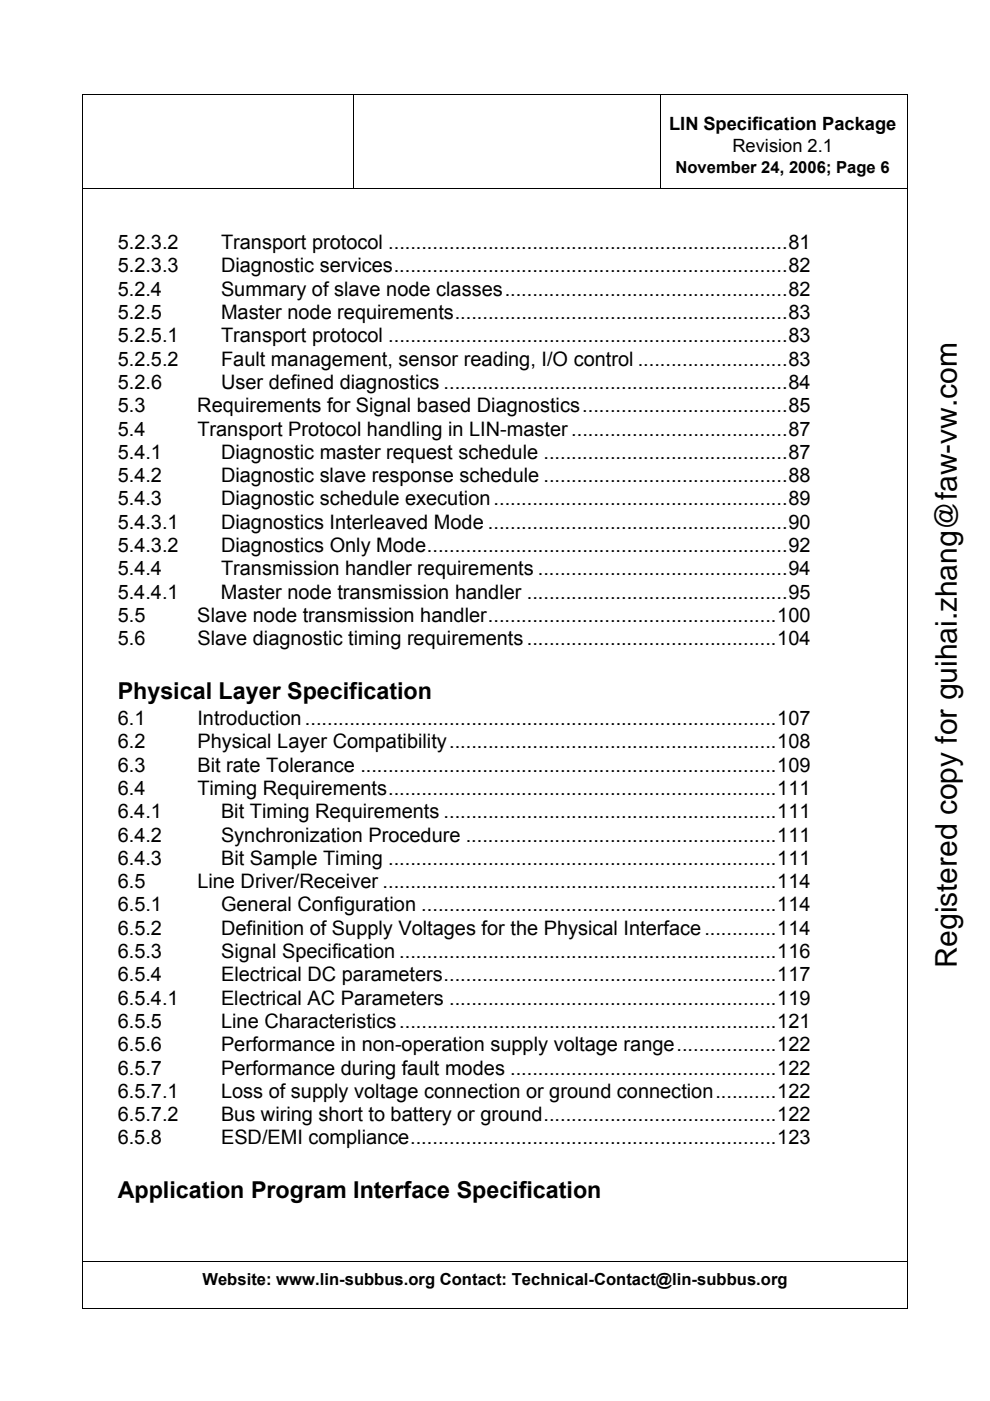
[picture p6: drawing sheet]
<svg xmlns="http://www.w3.org/2000/svg" width="210mm" height="297mm" viewBox="0 0 210 297" stroke-linecap="round" stroke-linejoin="round" font-family="sans-serif">
<defs><g id="words">
<text font-size="6.3" fill="#010101" x="202.8" y="205.3" transform="rotate(-90 202.8 205.3)">Registered copy for guihai.zhang@faw-vw.com</text>
<g font-size="4.9">
<text x="25" y="148.2">Physical Layer Specification</text>
<text x="25" y="254">Application Program Interface Specification</text>
</g>
<g font-size="4.2">
<text x="25" y="52.8">5.2.3.2</text>
<text x="46.9" y="52.8">Transport protocol ........................................................................81</text>
<text x="25" y="57.8">5.2.3.3</text>
<text x="46.9" y="57.8">Diagnostic services.......................................................................82</text>
<text x="25" y="62.7">5.2.4</text>
<text x="46.9" y="62.7">Summary of slave node classes...................................................82</text>
<text x="25" y="67.6">5.2.5</text>
<text x="46.9" y="67.6">Master node requirements............................................................83</text>
<text x="25" y="72.6">5.2.5.1</text>
<text x="25" y="77.5">5.2.5.2</text>
<text x="46.9" y="72.6">Transport protocol ........................................................................83</text>
<text x="46.9" y="77.5">Fault management, sensor reading, I/O control ...........................83</text>
<text x="25" y="82.5">5.2.6</text>
<text x="46.9" y="82.5">User defined diagnostics ..............................................................84</text>
<text x="25" y="87.4">5.3</text>
<text x="41.8" y="87.4">Requirements for Signal based Diagnostics.....................................85</text>
<text x="25" y="92.4">5.4</text>
<text x="41.8" y="92.4">Transport Protocol handling in LIN-master.......................................87</text>
<text x="25" y="97.3">5.4.1</text>
<text x="46.9" y="97.3">Diagnostic master request schedule ............................................87</text>
<text x="25" y="102.2">5.4.2</text>
<text x="25" y="107.2">5.4.3</text>
<text x="46.9" y="102.2">Diagnostic slave response schedule ............................................88</text>
<text x="46.9" y="107.2">Diagnostic schedule execution.....................................................89</text>
<text x="25" y="112.1">5.4.3.1</text>
<text x="46.9" y="112.1">Diagnostics Interleaved Mode ......................................................90</text>
<text x="25" y="117.1">5.4.3.2</text>
<text x="46.9" y="117.1">Diagnostics Only Mode.................................................................92</text>
<text x="25" y="122">5.4.4</text>
<text x="46.9" y="122">Transmission handler requirements .............................................94</text>
<text x="25" y="126.9">5.4.4.1</text>
<text x="25" y="131.9">5.5</text>
<text x="41.8" y="131.9">Slave node transmission handler....................................................100</text>
<text x="46.9" y="126.9">Master node transmission handler ...............................................95</text>
<text x="25" y="136.8">5.6</text>
<text x="41.8" y="136.8">Slave diagnostic timing requirements.............................................104</text>
<text x="25" y="153.7">6.1</text>
<text x="41.8" y="153.7">Introduction.....................................................................................107</text>
<text x="25" y="158.7">6.2</text>
<text x="41.8" y="158.7">Physical Layer Compatibility...........................................................108</text>
<text x="25" y="163.6">6.3</text>
<text x="41.8" y="163.6">Bit rate Tolerance ...........................................................................109</text>
<text x="25" y="168.6">6.4</text>
<text x="25" y="173.5">6.4.1</text>
<text x="41.8" y="168.6">Timing Requirements......................................................................111</text>
<text x="46.9" y="173.5">Bit Timing Requirements ............................................................111</text>
<text x="25" y="178.4">6.4.2</text>
<text x="46.9" y="178.4">Synchronization Procedure ........................................................111</text>
<text x="25" y="183.4">6.4.3</text>
<text x="46.9" y="183.4">Bit Sample Timing ......................................................................111</text>
<text x="25" y="188.3">6.5</text>
<text x="41.8" y="188.3">Line Driver/Receiver .......................................................................114</text>
<text x="25" y="193.3">6.5.1</text>
<text x="46.9" y="193.3">General Configuration ................................................................114</text>
<text x="25" y="198.2">6.5.2</text>
<text x="25" y="203.1">6.5.3</text>
<text x="46.9" y="198.2">Definition of Supply Voltages for the Physical Interface.............114</text>
<text x="46.9" y="203.1">Signal Specification ....................................................................116</text>
<text x="25" y="208.1">6.5.4</text>
<text x="46.9" y="208.1">Electrical DC parameters............................................................117</text>
<text x="25" y="213">6.5.4.1</text>
<text x="46.9" y="213">Electrical AC Parameters ...........................................................119</text>
<text x="25" y="217.9">6.5.5</text>
<text x="46.9" y="217.9">Line Characteristics....................................................................121</text>
<text x="25" y="222.9">6.5.6</text>
<text x="25" y="227.8">6.5.7</text>
<text x="46.9" y="222.9">Performance in non-operation supply voltage range..................122</text>
<text x="46.9" y="227.8">Performance during fault modes ................................................122</text>
<text x="25" y="232.7">6.5.7.1</text>
<text x="46.9" y="232.7">Loss of supply voltage connection or ground connection...........122</text>
<text x="25" y="237.7">6.5.7.2</text>
<text x="46.9" y="237.7">Bus wiring short to battery or ground..........................................122</text>
<text x="25" y="242.6">6.5.8</text>
<text x="46.9" y="242.6">ESD/EMI compliance..................................................................123</text>
</g>
<g font-size="3.9">
<text x="141.9" y="27.6">LIN Specification Package</text>
<text x="155.3" y="32.2">Revision 2.1</text>
</g>
<g font-size="3.5">
<text x="143.2" y="36.8">November 24, 2006; Page 6</text>
<text x="42.9" y="272.4">Website: www.lin-subbus.org Contact: Technical-Contact@lin-subbus.org</text>
</g>
</g></defs>
<path d="M17.4 19.9v257.6M17.4 20h175.2M75 20v20.1M140 20v20.1M192.5 20v257.6M17.4 40h175.2M17.4 277.5h175.1M17.4 267.5h175.2" fill="none" stroke="#000" stroke-width=".21"/>
<path d="M74.9 19.9l.1 .1zM139.9 19.9l.1 .1zM17.4 39.9v.2zM17.4 267.4v.2z" fill="#000"/>
<use href="#words"/>
</svg>
